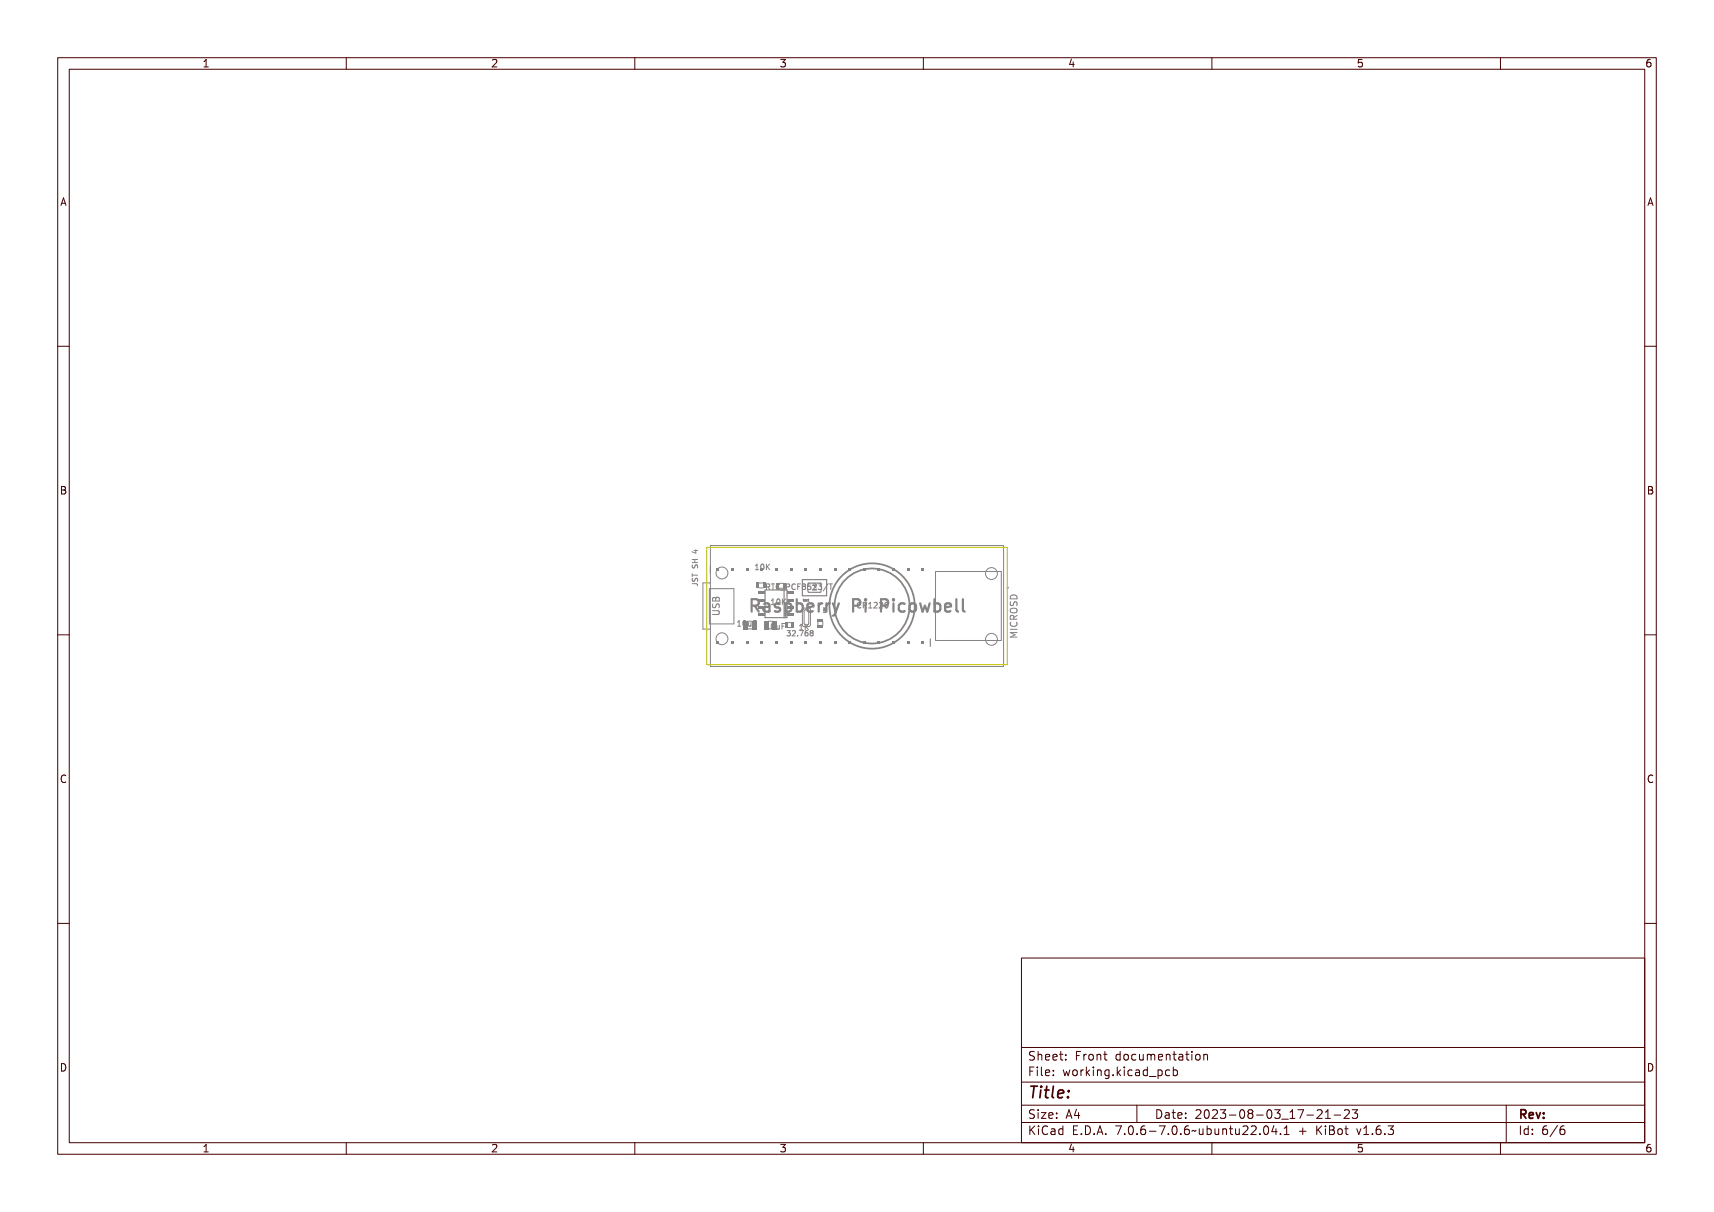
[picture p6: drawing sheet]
<svg xmlns="http://www.w3.org/2000/svg" width="297mm" height="210mm" viewBox="0 0 297 210" stroke-linecap="round" stroke-linejoin="round" font-family="sans-serif">
<defs><g id="words">
<text font-size="2.9" fill="#848484" x="129.5" y="106.1">Raspberry Pi Picowbell</text>
<text font-size="2.7" fill="#480000" x="178" y="190.3">Title:</text>
<g font-size="2" fill="#480000">
<text x="178" y="183.7">Sheet: Front documentation</text>
<text x="178" y="186.5">File: working.kicad_pcb</text>
<text x="178" y="193.9">Size: A4</text>
<text x="178" y="196.6">KiCad E.D.A. 7.0.6-7.0.6~ubuntu22.04.1 + KiBot v1.6.3</text>
<text x="200" y="193.9">Date: 2023-08-03_17-21-23</text>
<text x="263" y="196.6">Id: 6/6</text>
<text x="263" y="193.9">Rev:</text>
</g>
<g font-size="1.7" fill="#480000">
<text x="35" y="11.7">1</text>
<text x="85" y="11.7">2</text>
<text x="135" y="11.7">3</text>
<text x="185" y="11.7">4</text>
<text x="235" y="11.7">5</text>
<text x="285" y="11.7">6</text>
<text x="10.5" y="35.7">A</text>
<text x="285.5" y="35.7">A</text>
<text x="10.5" y="85.6">B</text>
<text x="285.5" y="85.6">B</text>
<text x="10.5" y="135.7">C</text>
<text x="285.5" y="135.7">C</text>
<text x="10.5" y="185.6">D</text>
<text x="285.5" y="185.6">D</text>
<text x="35" y="199.7">1</text>
<text x="85" y="199.7">2</text>
<text x="135" y="199.7">3</text>
<text x="185" y="199.7">4</text>
<text x="235" y="199.7">5</text>
<text x="285" y="199.7">6</text>
</g>
<g font-size="1.3" fill="#848484">
<text x="130.7" y="98.8">10K</text>
<text x="132.6" y="102.2">RTC_PCF8523/T</text>
<text x="134" y="104.8">10K</text>
<text x="149.4" y="105.4">CR1220</text>
<text x="128.1" y="108.5">10uF</text>
<text x="132.5" y="109">10uF</text>
<text x="138.3" y="109.2">1K</text>
</g>
<text font-size="1.2" fill="#848484" x="136.7" y="110.2">32.768</text>
<g font-size=".5" fill="#848484">
<text x="139.1" y="104.2">tact</text>
<text x="143.1" y="106.3" transform="rotate(-90 143.1 106.3)">10K</text>
</g>
</g></defs>
<g fill="none" stroke="#848484" stroke-width=".17">
<path d="M119.9 99.4v.5M119.9 99.7h1M119.9 97.5h1M119.9 96.9h1M120 97.9v.5h.3l.2-.4 .2-.1 .2 .2-.1 .3M120.1 99.5h.1v.2h.8v.2h-.8v.2h-.1zM120.1 97.3h.9v.1h-.4v.3h.4v.1h-.9v-.1h.4v-.3h-.4zM120.1 95.9h.6l.1-.2 .2 .3h-.2v.4h-.1l-.6-.4zM120.1 98.1h.1a.18 .18 0 0 0 0 .3 .18 .18 0 0 0 .3-.1 .29 .29 0 0 1 .5-.2 .29 .29 0 0 1-.2 .5l.1-.1a.22 .22 0 0 0 0-.3 .22 .22 0 0 0-.3 0 .22 .22 0 0 0 0 .3 .29 .29 0 0 1-.5 0 .29 .29 0 0 1 0-.4zM120.2 96h.5v.3zM120.3 95.4h.6M120.4 96.9v.6"/>
<path d="M120.6 95.3v.5l-.7-.2M130.8 97.9l.4-.1v.9h.2v.1h-.5v-.1h.2v-.8l-.3 .1zM131.6 97.9l.1-.1a.46 .46 0 0 1 .5 .5 .46 .46 0 0 1-.5 .4l-.1-.2zM131.8 97.9a.39 .39 0 0 1 .2 .4 .39 .39 0 0 1-.2 .4l-.1-.4zM132.3 97.8h.2v.4l.4-.4h.1l-.3 .4 .3 .6h-.1l-.3-.5-.1 .5h-.2zM119.9 101.1l.8 .1 .2 .3M120 100.2l-.1 .4 .2 .1 .2-.1 .2-.4h.3v.5M120.1 101.1h.6a.26 .26 0 0 1 .3 .2 .26 .26 0 0 1-.2 .3 .21 .21 0 0 0 .1-.2 .21 .21 0 0 0-.2-.2h-.5v.2h-.1zM120.1 100.3l.1 .1a.18 .18 0 0 0 0 .3 .18 .18 0 0 0 .3-.2 .29 .29 0 0 1 .5-.2 .29 .29 0 0 1-.2 .5h.1a.22 .22 0 0 0 0-.3 .22 .22 0 0 0-.3-.1 .22 .22 0 0 0 0 .3 .29 .29 0 0 1-.5 0 .29 .29 0 0 1 0-.4zM123.5 105.8h.9l.2 .2v.3l-.2 .2h-.9M123.5 103.6l.3-.1 .2 .3 .1-.3h.3l.2 .2v.4h-1.1zM123.5 104.6v.5l.1 .2h.3l.2-.5 .3-.2 .2 .3v.4"/>
<path d="M123.5 105.6h.7a.37 .37 0 0 1 .5 .3 .37 .37 0 0 1-.5 .4h-.7v-.2h.8a.21 .21 0 0 0 .3-.2 .21 .21 0 0 0-.3-.2h-.8zM123.6 104.7h.1a.24 .24 0 0 0-.1 .3 .24 .24 0 0 0 .4 .1 .38 .38 0 0 1 .2-.5 .38 .38 0 0 1 .5 .3 .38 .38 0 0 1-.2 .4 .27 .27 0 0 0 .1-.3 .27 .27 0 0 0-.4-.1 .38 .38 0 0 1-.5 .4 .38 .38 0 0 1-.1-.6zM123.6 103.8l.3-.1 .2 .2a.31 .31 0 0 1 .4-.2 .31 .31 0 0 1 .2 .4v.3h-1.2zM123.7 103.9h.3v.4h-.3zM124 103.8v.3M124.2 103.9h.3l.1 .4h-.5zM128.2 107.6h.4v.8h.2v.1h-.5v-.1h.2v-.7l-.3 .1zM129 107.7l.1-.1a.46 .46 0 0 1 .5 .5 .46 .46 0 0 1-.5 .4l-.1-.2zM129.2 107.7a.39 .39 0 0 1 .2 .4 .39 .39 0 0 1-.2 .3l-.1-.3zM129.8 107.8h.1v.6l.1 .1 .2-.2v-.5h.1v.7l-.1-.1a.23 .23 0 0 1-.3 .1 .23 .23 0 0 1-.1-.2zM130.6 107.6h.6v.1h-.5v.3h.4v.1h-.4v.4h-.1zM132.7 108.1h.3v.8h.2v.1h-.5v-.1h.2v-.7l-.2 .1z"/>
<path d="M132.7 101.2h.2a.26 .26 0 0 1 .3 .2 .26 .26 0 0 1-.2 .3l.4 .5h-.2l-.3-.4h-.1v.4h-.1zM132.8 101.3h.1a.17 .17 0 0 1 .2 .2 .17 .17 0 0 1-.2 .2h-.1zM133.4 101.2h.7v.1h-.3v.9h-.1v-.9h-.3zM133.4 108.2l.1-.1a.46 .46 0 0 1 .5 .5 .46 .46 0 0 1-.5 .4l-.1-.2zM133.6 108.2a.39 .39 0 0 1 .3 .4 .39 .39 0 0 1-.3 .3l-.1-.3zM134.2 108.3h.1v.6l.2 .1 .1-.2v-.5h.1v.7l-.1-.1a.23 .23 0 0 1-.3 .1 .23 .23 0 0 1-.1-.2zM134.3 101.4l.4-.2 .1 .2a.33 .33 0 0 0-.4 .3 .33 .33 0 0 0 .4 .3v.2a.45 .45 0 0 1-.5-.1 .45 .45 0 0 1-.1-.6zM134.9 102.5h.8zM135 108.1h.6v.1h-.5v.3h.4v.1h-.4v.4h-.1zM135.8 101.2h.3a.31 .31 0 0 1 .3 .4 .31 .31 0 0 1-.4 .2v.4h-.2zM136 101.3h.1a.18 .18 0 0 1 .2 .2 .18 .18 0 0 1-.2 .2h-.1zM136.7 101.4l.3-.2 .2 .2a.33 .33 0 0 0-.5 .3 .33 .33 0 0 0 .5 .3v.2a.45 .45 0 0 1-.6-.1 .45 .45 0 0 1 0-.6z"/>
<path d="M136.8 109.4l.1-.1a.25 .25 0 0 1 .3 .1 .25 .25 0 0 1 0 .3 .28 .28 0 0 1 0 .5 .28 .28 0 0 1-.4-.1 .21 .21 0 0 0 .3 .1 .21 .21 0 0 0 .1-.3 .21 .21 0 0 0-.3-.1l.1-.1a.18 .18 0 0 0 .2-.3 .17 .17 0 0 0-.3 0zM137.4 101.2h.6v.1h-.4v.3h.3v.1h-.3v.5h-.2zM137.5 109.4a.33 .33 0 0 1 .5 .1 .33 .33 0 0 1-.1 .4l-.2 .2h.4v.1h-.6l.3-.4a.22 .22 0 0 0 .1-.4 .22 .22 0 0 0-.4 .1zM138.2 101.3a.27 .27 0 0 1 .5 0 .27 .27 0 0 1-.1 .4 .27 .27 0 0 1 .1 .4 .27 .27 0 0 1-.5 0 .27 .27 0 0 1 .1-.4l-.1-.2zM138.5 110h.1v.2h-.1zM139 101.2h.5v.1h-.4v.3a.32 .32 0 0 1 .4 .1 .32 .32 0 0 1-.1 .5 .32 .32 0 0 1-.5-.2 .25 .25 0 0 0 .4 .1 .25 .25 0 0 0 0-.4 .25 .25 0 0 0-.3 0zM139 109.3h.6l-.4 .9h-.1l.3-.8h-.4zM139.7 101.3a.34 .34 0 0 1 .6 .1 .34 .34 0 0 1-.2 .5l-.2 .2h.4v.1h-.6l.4-.5a.23 .23 0 0 0 0-.3 .23 .23 0 0 0-.4 0zM139.8 109.4l.3-.1 .1 .2a.27 .27 0 0 0-.3 0 .27 .27 0 0 0-.1 .3 .3 .3 0 0 1 .5 0 .3 .3 0 0 1-.2 .5 .3 .3 0 0 1-.4-.3zM140.5 101.3a.29 .29 0 0 1 .5 0 .29 .29 0 0 1-.1 .4 .3 .3 0 0 1 .1 .5 .3 .3 0 0 1-.5-.2l.1 .1a.22 .22 0 0 0 .3 0 .22 .22 0 0 0 0-.3 .22 .22 0 0 0-.2-.1l.1-.1a.19 .19 0 0 0 .1-.3 .19 .19 0 0 0-.3 .1zM140.6 109.4a.25 .25 0 0 1 .4 0 .25 .25 0 0 1-.1 .4 .26 .26 0 0 1 .1 .3 .26 .26 0 0 1-.4 0 .26 .26 0 0 1 .1-.3l-.2-.2zM141.8 101.2h.1l-.5 1.1h-.1z"/>
<path d="M142 101.2h.7v.1h-.3v.9h-.1v-.9h-.3zM143.5 101.1l-.8 1.3M143.7 101.2h.5M144 101.2v1M175.1 109h1.1M175.1 104.3v.4l.1 .2h.3l.2-.5 .3-.1 .2 .2v.4M175.1 109.9h1.2v.1h-1l.6 .2v.1l-.6 .2h1v.2h-1.2v-.2l.6-.2-.6-.2zM175.1 109h.2v.2h.9v-.2h.1v.6h-.1v-.2h-.9v.2h-.2zM175.2 107.8a.56 .56 0 0 0 .4 .8 .56 .56 0 0 0 .6-.6l-.1-.2M175.2 105.2h.1a.25 .25 0 0 0-.1 .4 .25 .25 0 0 0 .4 0 .38 .38 0 0 1 .2-.4 .38 .38 0 0 1 .5 .2 .38 .38 0 0 1-.2 .5 .27 .27 0 0 0 .1-.4 .27 .27 0 0 0-.4-.1 .38 .38 0 0 1-.5 .5 .38 .38 0 0 1-.1-.7zM175.2 108h.1l-.1 .2a.44 .44 0 0 0 .6 .4 .44 .44 0 0 0 .3-.6h.1a.56 .56 0 0 1-.5 .7 .56 .56 0 0 1-.5-.7zM175.2 103.2a.62 .62 0 0 1 .7-.1 .62 .62 0 0 1 .3 .7h-1.1z"/>
<path d="M175.2 105.4a.8 .8 0 0 1 1 .3 .4 .4 0 0 1-.4 .5h-.4a.4 .4 0 0 1-.3-.3 .4 .4 0 0 1 .1-.5zM175.2 107.2l.4-.1 .1 .2 .6-.4v.2l-.5 .4v.1h.5v.2h-1.2zM175.3 106.2a.71 .71 0 0 1 1 .3 .65 .65 0 0 1-.6 .4 .65 .65 0 0 1-.6-.4zM175.3 106.4a.51 .51 0 0 1 .5-.2 .51 .51 0 0 1 .4 .4 .51 .51 0 0 1-.9-.2zM175.3 104.3a.62 .62 0 0 1 .7 0 .62 .62 0 0 1 .3 .6h-1.2zM175.3 107.3h.3l.1 .3h-.4zM175.4 104.4h.7l.1 .4h-.9zM175.7 107.3l-.1-.6-.2-.1-.2 .1-.1 .6h1.1M176.2 109.6h-1.1l.8 .4-.8 .4h1.1M176.2 106.6l-.5 .4"/>
<circle cx="131.9" cy="98.3" r=".09"/>
<circle cx="129.3" cy="108.1" r=".09"/>
<circle cx="133.7" cy="108.6" r=".09"/>
<circle cx="138.5" cy="101.5" r=".16"/>
<circle cx="138.5" cy="101.9" r=".19"/>
<circle cx="140.1" cy="109.9" r=".2"/>
<circle cx="140.8" cy="110" r=".18"/>
<circle cx="140.8" cy="109.6" r=".15"/>
</g>
<g fill="none" stroke="#848484" stroke-width=".38">
<path d="M129.7 104h.6a.57 .57 0 0 1 .7 .4 .57 .57 0 0 1-.4 .7l.3 .2 .4 .8h-.3l-.4-.7-.3-.2h-.3v.9h-.3zM130 104.2h.3a.37 .37 0 0 1 .4 .4 .37 .37 0 0 1-.4 .4h-.3zM131.6 104.6a.72 .72 0 0 1 .8-.1 .72 .72 0 0 1 .4 .7v.9h-.3v-.2a.55 .55 0 0 1-.7 .2 .55 .55 0 0 1-.3-.7 .55 .55 0 0 1 .7-.3h.3a.51 .51 0 0 0-.4-.5 .51 .51 0 0 0-.5 .2zM131.8 105.4l.7-.1a.42 .42 0 0 1-.2 .6 .42 .42 0 0 1-.6-.3zM133.5 104.6l.8-.1 .1 .1v.2a.47 .47 0 0 0-.8 .2v.1a.65 .65 0 0 1 .8 .7 .96 .96 0 0 1-1.1 .2v-.2a.57 .57 0 0 0 .9-.2l-.2-.1a.56 .56 0 0 1-.5-.3 .56 .56 0 0 1 0-.6zM135 104.5h.3v.2a.6 .6 0 0 1 .7-.1 .6 .6 0 0 1 .3 .7 .6 .6 0 0 1-.3 .7 .6 .6 0 0 1-.7-.1v.8h-.3zM135.4 104.8a.46 .46 0 0 1 .6 .1 .46 .46 0 0 1 0 .6 .4 .4 0 0 1-.5 .4 .4 .4 0 0 1-.2-.6zM136.7 103.9h.3v.8a.6 .6 0 0 1 .8-.1 .6 .6 0 0 1 .2 .7 .6 .6 0 0 1-.2 .7 .6 .6 0 0 1-.8-.1v.2h-.3zM137.1 104.8a.46 .46 0 0 1 .6 .1 .46 .46 0 0 1 .1 .6 .4 .4 0 0 1-.5 .4 .4 .4 0 0 1-.3-.6zM138.6 104.7a.69 .69 0 0 1 .8-.1 .69 .69 0 0 1 .4 .8h-1.2a.6 .6 0 0 0 .4 .5 .6 .6 0 0 0 .7-.2v.3a.86 .86 0 0 1-1.2-.1 .86 .86 0 0 1 .1-1.2zM138.8 104.8l.1-.1a.41 .41 0 0 1 .6 .5h-.8zM140.4 104.5h.3v.3a.59 .59 0 0 1 .9-.2v.2a.52 .52 0 0 0-.6 0 .52 .52 0 0 0-.3 .5v.8h-.3z"/>
<path d="M142.2 104.5h.2v.3a.59 .59 0 0 1 .9-.2v.2a.52 .52 0 0 0-.6 0 .52 .52 0 0 0-.3 .5v.8h-.2zM143.6 104.5h.2l.5 1.2 .4-1.2h.3l-.5 1.3a.81 .81 0 0 1-.8 .9v-.2l.3-.1 .2-.3zM147.1 104h.7a.63 .63 0 0 1 .7 .6 .63 .63 0 0 1-.7 .6h-.4v.9h-.3zM147.4 104.2a.59 .59 0 0 1 .7 .2l.1 .2a.37 .37 0 0 1-.4 .4h-.4zM149 104.5h.6v1.4h.5v.2h-1.3v-.2h.6v-1.2h-.4zM149.4 103.9h.2v.3h-.2zM152.3 104h.7a.63 .63 0 0 1 .7 .6 .63 .63 0 0 1-.7 .6h-.4v.9h-.3zM152.6 104.2a.59 .59 0 0 1 .7 .2l.1 .2a.37 .37 0 0 1-.4 .4h-.4zM154.2 104.5h.6v1.4h.5v.2h-1.3v-.2h.6v-1.2h-.4zM154.6 103.9h.2v.3h-.2zM156 104.7l.7-.2 .3 .1v.3a.57 .57 0 0 0-.8 0 .57 .57 0 0 0 0 .8 .57 .57 0 0 0 .8 0v.3a.83 .83 0 0 1-1.1-.2 .83 .83 0 0 1 .1-1.1zM157.6 104.7a.79 .79 0 0 1 1.2 .4 .79 .79 0 0 1-.7 1 .85 .85 0 0 1-.7-.5 .85 .85 0 0 1 .2-.9z"/>
<path d="M157.8 104.8a.47 .47 0 0 1 .7 .1 .47 .47 0 0 1 0 .6 .42 .42 0 0 1-.5 .4 .42 .42 0 0 1-.3-.6zM159 104.5h.2l.3 1.3 .3-.8h.2l.2 .8 .3-1.3h.2l-.3 1.6h-.3l-.2-.9-.3 .9h-.2zM161 103.9h.3v.8a.6 .6 0 0 1 .7-.1 .6 .6 0 0 1 .3 .7 .6 .6 0 0 1-.3 .7 .6 .6 0 0 1-.7-.1v.2h-.3zM161.4 104.8a.46 .46 0 0 1 .6 .1 .46 .46 0 0 1 0 .6 .4 .4 0 0 1-.5 .4 .4 .4 0 0 1-.2-.6zM162.8 104.7a.69 .69 0 0 1 .9-.1 .69 .69 0 0 1 .3 .8h-1.1a.6 .6 0 0 0 .4 .5 .6 .6 0 0 0 .7-.2v.3a.86 .86 0 0 1-1.2-.1 .86 .86 0 0 1 0-1.2zM163.1 104.8l.1-.1a.41 .41 0 0 1 .6 .5h-.9zM164.4 103.9h.7v1.8l.1 .1 .4 .1v.2a.59 .59 0 0 1-.8-.4v-1.6h-.4zM166.2 103.9h.6v1.8l.2 .1 .4 .1v.2a.59 .59 0 0 1-.8-.4v-1.6h-.4z"/>
</g>
<g fill="#848484">
<path d="M133.9 107.6h.7v1.4h-.7z" fill-rule="evenodd"/>
<path d="M132.4 107.6h.8v1.4h-.8z" fill-rule="evenodd"/>
</g>
<path d="M139 103.2v-2.8h4.2v2.8M140.1 101h2.1M140.1 102.6h2.1" fill="none" stroke="#848484" stroke-width=".2"/>
<path d="M139 105.7v2.6M139.3 106v2M140.1 105.9v2.1M140.4 105.6v2.7l-.3 .3M141.7 107.7v.7M142.6 107.7v.7" fill="none" stroke="#848484" stroke-width=".17"/>
<g fill="none" stroke="#848484" stroke-width=".3">
<circle cx="151.1" cy="105" r="7.4"/>
<circle cx="151.1" cy="105" r="6.5"/>
</g>
<g fill="#848484">
<path d="M141.7 108.4h.9v.5h-.9z" fill-rule="evenodd"/>
<path d="M141.7 107.2h.9v.5h-.9z" fill-rule="evenodd"/>
</g>
<path d="M122.9 102h4.3v6.1h-4.3z" fill="none" stroke="#848484" stroke-width=".17"/>
<path d="M161.2 110.7v1.3" fill="none" stroke="#848484" stroke-width=".2"/>
<g fill="#848484">
<path d="M159.7 111.1h.5v.5h-.5z" fill-rule="evenodd"/>
<path d="M157.1 111.1h.5v.5h-.5z" fill-rule="evenodd"/>
<path d="M154.6 111.1h.5v.5h-.5z" fill-rule="evenodd"/>
<path d="M152.1 111.1h.5v.5h-.5z" fill-rule="evenodd"/>
<path d="M149.5 111.1h.5v.5h-.5z" fill-rule="evenodd"/>
<path d="M147 111.1h.5v.5h-.5z" fill-rule="evenodd"/>
<path d="M144.4 111.1h.5v.5h-.5z" fill-rule="evenodd"/>
<path d="M141.9 111.1h.5v.5h-.5z" fill-rule="evenodd"/>
<path d="M139.4 111.1h.5v.5h-.5z" fill-rule="evenodd"/>
<path d="M136.8 111.1h.5v.5h-.5z" fill-rule="evenodd"/>
<path d="M134.3 111.1h.5v.5h-.5z" fill-rule="evenodd"/>
<path d="M131.7 111.1h.5v.5h-.5z" fill-rule="evenodd"/>
<path d="M129.2 111.1h.5v.5h-.5z" fill-rule="evenodd"/>
<path d="M126.7 111.1h.5v.5h-.5z" fill-rule="evenodd"/>
<path d="M124.1 111.1h.5v.5h-.5z" fill-rule="evenodd"/>
</g>
<path d="M136.5 108.7h.7M136.5 107.9h.7" fill="none" stroke="#848484" stroke-width=".17"/>
<g fill="#848484">
<path d="M137.2 107.8h.5v1h-.5z" fill-rule="evenodd"/>
<path d="M136 107.8h.5v1h-.5z" fill-rule="evenodd"/>
<path d="M128.9 107.6h.7v1.4h-.7z" fill-rule="evenodd"/>
<path d="M130.3 107.6h.8v1.4h-.8z" fill-rule="evenodd"/>
</g>
<path d="M131.6 101h.7M131.6 101.9h.7" fill="none" stroke="#848484" stroke-width=".17"/>
<path d="M131.1 101h.5v.9h-.5z" fill-rule="evenodd" fill="#848484"/>
<path d="M132.6 107v-4.8h3.3v4.8M136.4 102.2v4.8" fill="none" stroke="#848484" stroke-width=".2"/>
<g fill="#848484">
<path d="M131.4 102.5h1.1v.5h-1.1z" fill-rule="evenodd"/>
<path d="M136.5 102.5h1.1v.5h-1.1z" fill-rule="evenodd"/>
</g>
<path d="M123.1 98v1.3" fill="none" stroke="#848484" stroke-width=".2"/>
<g fill="#848484">
<path d="M124.1 98.4h.5v.5h-.5z" fill-rule="evenodd"/>
<path d="M126.7 98.4h.5v.5h-.5z" fill-rule="evenodd"/>
<path d="M129.2 98.4h.5v.5h-.5z" fill-rule="evenodd"/>
<path d="M134.3 98.4h.5v.5h-.5z" fill-rule="evenodd"/>
<path d="M136.8 98.4h.5v.5h-.5z" fill-rule="evenodd"/>
<path d="M139.4 98.4h.5v.5h-.5z" fill-rule="evenodd"/>
<path d="M141.9 98.4h.5v.5h-.5z" fill-rule="evenodd"/>
<path d="M144.4 98.4h.5v.5h-.5z" fill-rule="evenodd"/>
<path d="M147 98.4h.5v.5h-.5z" fill-rule="evenodd"/>
<path d="M149.5 98.4h.5v.5h-.5z" fill-rule="evenodd"/>
<path d="M152.1 98.4h.5v.5h-.5z" fill-rule="evenodd"/>
<path d="M154.6 98.4h.5v.5h-.5z" fill-rule="evenodd"/>
<path d="M157.1 98.4h.5v.5h-.5z" fill-rule="evenodd"/>
<path d="M159.7 98.4h.5v.5h-.5z" fill-rule="evenodd"/>
</g>
<g fill="none" stroke="#848484" stroke-width=".17">
<path d="M123.1 94.5h50.8v21h-50.8zM162.1 99h11.4v12h-11.4zM123.1 101h-1.3v8h1.3"/>
<circle cx="125.1" cy="99.3" r="1.03"/>
<circle cx="171.8" cy="99.4" r="1.03"/>
<circle cx="125.1" cy="110.7" r="1.03"/>
<circle cx="171.8" cy="110.8" r="1.03"/>
</g>
<circle cx="174.6" cy="101.8" r=".1" fill="none" stroke="#848484" stroke-width=".2"/>
<path d="M122.5 94.8h52v20.4h-52z" fill="none" stroke="#c2c200" stroke-width=".17"/>
<g fill="none" stroke="#480000" stroke-width=".17">
<path d="M10 10h277v190h-277zM12 12h273v186h-273zM60 10v2M110 10v2M160 10v2M210 10v2M260 10v2M10 60h2M285 60h2M10 110h2M285 110h2M10 160h2"/>
<path d="M285 160h2M177 166h108v32h-108zM60 198v2M110 198v2M160 198v2M177 181.5h108M177 187.5h108M177 191.5h108M177 194.5h108M178.1 195.2h.2v.6l.6-.6h.3l-.6 .6 .6 .8h-.2l-.5-.7-.2 .2v.5h-.2zM178.2 185h.9v.2h-.7v.4h.6v.2h-.6v.7h-.2zM178.3 182.4l.5-.1h.2v.2a.31 .31 0 0 0-.5-.1 .31 .31 0 0 0 0 .5 .5 .5 0 0 1 .6 .6 .5 .5 0 0 1-.8 .2l-.1-.2a.34 .34 0 0 0 .4 .1 .34 .34 0 0 0 .1-.5 .47 .47 0 0 1-.5-.2 .47 .47 0 0 1 .1-.5z"/>
<path d="M178.3 192.5l.5-.1h.2v.2a.31 .31 0 0 0-.5-.1 .31 .31 0 0 0 0 .5 .5 .5 0 0 1 .6 .6 .5 .5 0 0 1-.8 .2l-.1-.2a.34 .34 0 0 0 .4 .1 .34 .34 0 0 0 .1-.5 .47 .47 0 0 1-.5-.2 .47 .47 0 0 1 .1-.5zM179.4 182.2h.2v.6a.35 .35 0 0 1 .4-.1 .35 .35 0 0 1 .2 .4v.6h-.2v-.8h-.4v.8h-.2zM179.5 185.4h.4v.9h.4v.2h-.9v-.2h.3v-.8h-.2zM179.5 192.8h.4v.9h.4v.1h-.9v-.1h.3v-.8h-.2zM179.5 195.6h.4v.9h.4v.1h-.9v-.1h.3v-.8h-.2zM179.7 184.9h.2v.3h-.2zM179.7 192.3h.2v.3h-.2zM179.7 195.1h.2v.3h-.2zM180.6 184.9h.4v1.3l.4 .1v.2l-.5-.2v-1.2h-.3zM180.6 192.8h.8v.1l-.6 .8h.6v.1h-.8v-.1l.6-.8h-.6zM180.7 182.8a.49 .49 0 0 1 .6-.1 .49 .49 0 0 1 .2 .5h-.8a.42 .42 0 0 0 .3 .4 .42 .42 0 0 0 .4-.1v.2a.6 .6 0 0 1-.8-.1 .6 .6 0 0 1 .1-.8zM180.7 195.4l.5-.2h.3v.2a.43 .43 0 0 0-.6 0 .43 .43 0 0 0-.2 .5 .43 .43 0 0 0 .2 .5 .43 .43 0 0 0 .6 0v.2a.66 .66 0 0 1-.8-.1 .66 .66 0 0 1-.1-.8z"/>
<path d="M180.8 182.9l.4-.1 .1 .3h-.6zM181.8 195.6h.2a.45 .45 0 0 1 .5 0 .45 .45 0 0 1 .1 .4v.6h-.1v-.1a.38 .38 0 0 1-.5 .2 .38 .38 0 0 1-.2-.5 .38 .38 0 0 1 .4-.2h.3a.35 .35 0 0 0-.3-.4 .35 .35 0 0 0-.4 .2zM181.9 182.8a.49 .49 0 0 1 .6-.1 .49 .49 0 0 1 .2 .5h-.8a.42 .42 0 0 0 .3 .4 .42 .42 0 0 0 .5-.1v.2a.6 .6 0 0 1-.9-.1 .6 .6 0 0 1 .1-.8zM181.9 185.5a.49 .49 0 0 1 .6-.1 .49 .49 0 0 1 .2 .5h-.8a.42 .42 0 0 0 .3 .4 .42 .42 0 0 0 .5-.1v.2a.6 .6 0 0 1-.9-.1 .6 .6 0 0 1 .1-.8zM181.9 192.9a.49 .49 0 0 1 .6-.1 .49 .49 0 0 1 .2 .5h-.8a.42 .42 0 0 0 .3 .4 .42 .42 0 0 0 .5-.1v.2a.6 .6 0 0 1-.9-.1 .6 .6 0 0 1 .1-.8zM182 196.2l.5-.1a.31 .31 0 0 1-.2 .4 .31 .31 0 0 1-.4-.1zM182 182.9l.4-.1 .1 .3h-.6zM182 185.6l.4-.1 .1 .3h-.6zM182 193l.4-.1 .1 .3h-.6zM183 195.7l.4-.2 .2 .2v-.6h.2v1.5h-.2v-.1a.42 .42 0 0 1-.5 .1 .42 .42 0 0 1-.2-.5zM183.2 195.8l.1-.1a.4 .4 0 0 1 .3 .4 .4 .4 0 0 1-.3 .4l-.2-.2zM183.2 182.3h.2v.4h.4v.1h-.4l.1 .8h.3v.1h-.2a.3 .3 0 0 1-.4-.3v-.6h-.3v-.1h.3z"/>
<path d="M183.3 185.4h.2v.3h-.2zM183.3 186.2h.2v.3h-.2zM183.3 192.8h.2v.3h-.2zM183.3 193.6h.2v.2h-.2zM184.5 182.7h.2v.3h-.2zM184.5 183.5h.2v.2h-.2zM185.2 185.4h.2l.2 .8 .1-.5h.2l.2 .5 .1-.8h.2l-.2 1.1h-.2l-.2-.7-.2 .7h-.1zM185.4 195.2h.9v.2h-.7v.4h.6v.2h-.6v.5h.7v.1h-.9zM185.7 192.4h.2l.5 1.4h-.2l-.1-.3h-.5l-.1 .3h-.2zM185.8 192.6l.2 .7h-.4zM186.6 182.3h.9v.2h-.7v.4h.6v.2h-.6v.6h-.2zM186.7 185.5a.52 .52 0 0 1 .8 .4 .52 .52 0 0 1-.8 .4l-.1-.4z"/>
<path d="M186.8 185.6l.1-.1a.39 .39 0 0 1 .4 .4 .39 .39 0 0 1-.4 .4l-.1-.2zM186.9 196.4h.2v.2h-.2zM187.1 192.4h.2v.9h.2v.2h-.2v.3h-.2v-.3h-.6v-.2zM187.1 192.6v.7h-.4zM187.8 195.2a.76 .76 0 0 1 .9 .7 .76 .76 0 0 1-.9 .7zM188 195.4a.57 .57 0 0 1 .5 .5 .57 .57 0 0 1-.5 .6zM188 182.7h.2v.2a.3 .3 0 0 1 .3-.3 .3 .3 0 0 1 .3 .3 .37 .37 0 0 0-.5-.1 .37 .37 0 0 0-.1 .4v.5h-.2zM188 185.4h.2v.2a.3 .3 0 0 1 .3-.3 .3 .3 0 0 1 .3 .3 .37 .37 0 0 0-.5-.1 .37 .37 0 0 0-.1 .4v.6h-.2zM189.1 184.9h.1v.9l.5-.4h.2l-.4 .4 .5 .7h-.2l-.4-.6-.2 .1v.5h-.1zM189.1 182.8a.52 .52 0 0 1 .8 .4 .52 .52 0 0 1-.8 .4l-.1-.4zM189.2 182.9l.1-.1a.39 .39 0 0 1 .4 .4 .39 .39 0 0 1-.4 .4l-.1-.2zM189.3 196.4h.3v.2h-.3z"/>
<path d="M190.2 182.7h.2v.1a.35 .35 0 0 1 .4-.1 .35 .35 0 0 1 .3 .4v.6h-.2l-.1-.8h-.3l-.1 .8h-.2zM190.3 185.4h.4v.9h.4v.2h-.9v-.2h.4v-.8h-.3zM190.5 195.2h.3l.4 1.4h-.2l-.1-.3h-.5l-.1 .3h-.2zM190.6 184.9h.1v.3h-.1zM190.6 195.4l.2 .7h-.4zM191.4 185.4h.2v.1a.35 .35 0 0 1 .4-.1 .35 .35 0 0 1 .3 .4v.7h-.2l-.1-.9h-.3l-.1 .9h-.2zM191.7 182.3h.1v.4h.4v.1h-.4l.1 .8h.3v.1h-.2a.3 .3 0 0 1-.3-.3v-.6h-.3v-.1h.3zM191.7 196.4h.3v.2h-.3zM192.7 185.5l.3-.2 .3 .2v-.1h.2v1a.53 .53 0 0 1-.8 .4v-.2a.36 .36 0 0 0 .4 .1 .36 .36 0 0 0 .2-.4l-.1 .1a.53 .53 0 0 1-.7-.3 .53 .53 0 0 1 .2-.6zM192.8 185.6l.1-.1a.39 .39 0 0 1 .4 .4 .39 .39 0 0 1-.4 .4l-.1-.2zM193.8 195.2h.9l-.5 1.4h-.2l.5-1.2h-.7zM193.9 182.8l.3-.2 .3 .2v-.6h.2v1.5h-.2v-.1a.42 .42 0 0 1-.6 .1 .42 .42 0 0 1-.1-.5z"/>
<path d="M194.1 182.8a.4 .4 0 0 1 .4 .4 .4 .4 0 0 1-.4 .4l-.2-.4zM194.1 186.2h.3v.3h-.3zM195.1 184.9h.2v.9l.4-.4h.3l-.5 .4 .5 .7h-.2l-.4-.6-.1 .1v.5h-.2zM195.1 182.8a.52 .52 0 0 1 .8 .4 .52 .52 0 0 1-.8 .4l-.1-.4zM195.2 182.9l.1-.1a.39 .39 0 0 1 .4 .4 .39 .39 0 0 1-.4 .4l-.1-.2zM195.3 196.4h.3v.2h-.3zM196.3 185.4h.5v.9h.3v.2h-.9v-.2h.4v-.8h-.3zM196.3 195.4a.5 .5 0 0 1 .7-.1 .5 .5 0 0 1 .1 .6 .52 .52 0 0 1-.4 .8 .52 .52 0 0 1-.5-.8zM196.4 182.8a.39 .39 0 0 1 .4-.2 .39 .39 0 0 1 .3 .3 .4 .4 0 0 0-.6 0 .4 .4 0 0 0 0 .6 .4 .4 0 0 0 .6 0 .41 .41 0 0 1-.4 .3 .41 .41 0 0 1-.4-.3v-.5zM196.5 195.4a.57 .57 0 0 1 .4 .9l-.3 .2a.86 .86 0 0 1-.1-1.1zM196.6 184.9h.2v.3h-.2zM197 191.5v3"/>
<path d="M197.4 182.7h.2v.8l.2 .1 .3-.2v-.7h.2v1h-.2v-.1a.35 .35 0 0 1-.4 .2 .35 .35 0 0 1-.3-.5zM197.6 185.5a.39 .39 0 0 1 .4-.2 .39 .39 0 0 1 .3 .3 .4 .4 0 0 0-.6 0 .4 .4 0 0 0 0 .6 .4 .4 0 0 0 .6 0 .41 .41 0 0 1-.4 .3 .41 .41 0 0 1-.4-.3v-.5zM197.7 196.4h.3v.2h-.3zM198.6 182.7h.1l.2-.1a.22 .22 0 0 0 .2 .2 .22 .22 0 0 0 .2-.2l.2 .3 .1 .8h-.2v-.8l-.1-.1-.2 .1v.8h-.1v-.8l-.2-.1-.1 .1v.8h-.1zM198.7 185.4h.1a.45 .45 0 0 1 .5 0 .45 .45 0 0 1 .2 .4v.7h-.2v-.2a.38 .38 0 0 1-.5 .2 .38 .38 0 0 1-.2-.5 .38 .38 0 0 1 .5-.2h.2a.35 .35 0 0 0-.3-.4 .35 .35 0 0 0-.3 .2zM198.7 195.4l.5-.2h.2v.2a.43 .43 0 0 0-.5 0 .43 .43 0 0 0-.1 .5 .48 .48 0 0 1 .7 0 .48 .48 0 0 1-.1 .7 .48 .48 0 0 1-.7-.1l-.1-.6zM198.8 186l.5-.1a.31 .31 0 0 1-.1 .4 .31 .31 0 0 1-.4-.1zM198.9 195.9a.29 .29 0 0 1 .4 .1 .29 .29 0 0 1-.1 .4 .29 .29 0 0 1-.4-.1zM199.9 185.5l.3-.2 .3 .2v-.6h.2v1.6h-.2v-.2a.42 .42 0 0 1-.5 .1 .42 .42 0 0 1-.2-.5zM199.9 182.8a.49 .49 0 0 1 .6-.1 .49 .49 0 0 1 .2 .5h-.7a.42 .42 0 0 0 .2 .4 .42 .42 0 0 0 .5-.1v.2a.6 .6 0 0 1-.8-.1 .6 .6 0 0 1 0-.8zM200 196h.5v.2h-.5zM200 185.6l.1-.1a.39 .39 0 0 1 .4 .4 .39 .39 0 0 1-.4 .4l-.1-.2z"/>
<path d="M200.1 182.9l.3-.1 .2 .3h-.6zM200.1 192.4a.76 .76 0 0 1 1 .7 .76 .76 0 0 1-1 .7zM200.3 192.6a.57 .57 0 0 1 .6 .5 .57 .57 0 0 1-.6 .6zM200.9 186.8l1.2 .1zM201 195.2h.9l-.5 1.4h-.2l.5-1.2h-.7zM201.1 182.7h.1v.1a.35 .35 0 0 1 .5-.1 .35 .35 0 0 1 .2 .4v.6h-.2v-.8h-.4l-.1 .8h-.1zM201.4 192.8h.2a.45 .45 0 0 1 .5 0 .45 .45 0 0 1 .1 .4v.6h-.1v-.1a.38 .38 0 0 1-.5 .2 .38 .38 0 0 1-.2-.5 .38 .38 0 0 1 .4-.2h.3a.35 .35 0 0 0-.3-.4 .35 .35 0 0 0-.4 .2zM201.6 193.4l.5-.1a.31 .31 0 0 1-.2 .4 .31 .31 0 0 1-.4-.1zM202.2 185.4h.2v.1a.46 .46 0 0 1 .6 0 .46 .46 0 0 1 .1 .6 .39 .39 0 0 1-.2 .4 .39 .39 0 0 1-.5-.2v.6h-.2zM202.5 182.3h.2v.4h.4v.1h-.4v.8h.4v.1h-.2a.3 .3 0 0 1-.4-.3v-.6h-.3v-.1h.3zM202.5 185.6l.1-.1a.4 .4 0 0 1 .4 .4 .4 .4 0 0 1-.4 .4l-.2-.2zM202.5 196.4h.3v.2h-.3z"/>
<path d="M202.8 192.4h.2v.4h.4v.1h-.4l.1 .8h.3v.1h-.2a.3 .3 0 0 1-.4-.3v-.6h-.3v-.1h.3zM203.5 182.7h.2a.45 .45 0 0 1 .4 0 .45 .45 0 0 1 .2 .4v.6h-.2v-.1a.38 .38 0 0 1-.5 .2 .38 .38 0 0 1-.2-.5 .38 .38 0 0 1 .5-.2h.2a.35 .35 0 0 0-.2-.4 .35 .35 0 0 0-.4 .2zM203.5 195.4a.5 .5 0 0 1 .7-.1 .5 .5 0 0 1 .1 .6 .52 .52 0 0 1-.4 .8 .52 .52 0 0 1-.5-.8zM203.6 185.5a.39 .39 0 0 1 .4-.2 .39 .39 0 0 1 .3 .3 .4 .4 0 0 0-.5 0 .4 .4 0 0 0 0 .6 .4 .4 0 0 0 .5 0 .41 .41 0 0 1-.4 .3 .41 .41 0 0 1-.4-.3v-.5zM203.7 183.3l.4-.1a.31 .31 0 0 1-.1 .4 .31 .31 0 0 1-.4-.1zM203.7 195.4a.57 .57 0 0 1 .4 .9l-.2 .2a.86 .86 0 0 1-.2-1.1zM203.9 192.9a.49 .49 0 0 1 .6-.1 .49 .49 0 0 1 .2 .5h-.8a.42 .42 0 0 0 .3 .4 .42 .42 0 0 0 .5-.1v.2a.6 .6 0 0 1-.9-.1 .6 .6 0 0 1 .1-.8zM204 193l.4-.1 .1 .3h-.6zM204.7 184.9h.1v.6a.45 .45 0 0 1 .7 0 .45 .45 0 0 1 0 .6 .39 .39 0 0 1-.2 .4 .39 .39 0 0 1-.5-.2v.2h-.1zM204.9 182.3h.2v.4h.4v.1h-.4v.8h.4v.1h-.2a.3 .3 0 0 1-.4-.3v-.6h-.3v-.1h.3zM204.9 185.6l.1-.1a.39 .39 0 0 1 .4 .4 .39 .39 0 0 1-.4 .4l-.1-.2zM204.9 196.4h.3v.2h-.3z"/>
<path d="M205.3 192.8h.2v.3h-.2zM205.3 193.6h.2v.2h-.2zM205.9 182.7h.5v.9h.3v.1h-.9v-.1h.4v-.8h-.3zM205.9 195.4l.5-.2h.2v.2a.43 .43 0 0 0-.5 0 .43 .43 0 0 0-.1 .5 .48 .48 0 0 1 .7 0 .48 .48 0 0 1-.1 .7 .48 .48 0 0 1-.7-.1l-.1-.6zM206.1 195.9a.29 .29 0 0 1 .4 .1 .29 .29 0 0 1-.1 .4 .29 .29 0 0 1-.4-.1zM206.2 182.2h.2v.3h-.2zM207 196l.3-.1 .5 .1 .2-.1a.38 .38 0 0 1-.7 .2l-.3 .1zM207.1 182.8a.52 .52 0 0 1 .8 .4 .52 .52 0 0 1-.8 .4l-.1-.4zM207.3 182.9l.1-.1a.39 .39 0 0 1 .4 .4 .39 .39 0 0 1-.4 .4l-.2-.2zM207.4 192.5a.53 .53 0 0 1 .8 .1 .53 .53 0 0 1-.3 .7l-.3 .4h.7v.1h-.9v-.1l.3-.4a.49 .49 0 0 0 .2-.7l-.5 .1zM208.3 182.7h.1v.1a.35 .35 0 0 1 .5-.1 .35 .35 0 0 1 .2 .4v.6h-.2v-.8h-.4l-.1 .8h-.1zM208.3 195.6h.1l.1 .8 .2 .1 .2-.2v-.7h.2v1h-.2v-.1a.35 .35 0 0 1-.4 .2 .35 .35 0 0 1-.2-.5z"/>
<path d="M208.7 192.6a.5 .5 0 0 1 .6-.1 .5 .5 0 0 1 .2 .6 .52 .52 0 0 1-.5 .8 .52 .52 0 0 1-.4-.8zM208.9 192.6a.57 .57 0 0 1 .4 .9l-.3 .2a.86 .86 0 0 1-.1-1.1zM209.5 195.1h.2v.6a.45 .45 0 0 1 .6-.1 .45 .45 0 0 1 .1 .7 .39 .39 0 0 1-.3 .4 .39 .39 0 0 1-.4-.2v.1h-.2zM209.7 195.8l.1-.1a.4 .4 0 0 1 .4 .4 .4 .4 0 0 1-.4 .4l-.1-.2zM209.8 192.5a.53 .53 0 0 1 .8 .1 .53 .53 0 0 1-.3 .7l-.3 .4h.7v.1h-.9v-.1l.3-.4a.49 .49 0 0 0 .2-.7l-.5 .1zM210 198v2M210.7 195.6h.2v.8l.2 .1 .2-.2v-.7h.2v1h-.2v-.1a.35 .35 0 0 1-.4 .2 .35 .35 0 0 1-.2-.5zM211 192.4a.46 .46 0 0 1 .6 0 .46 .46 0 0 1 .1 .6l-.1 .1a.45 .45 0 0 1 .2 .6 .45 .45 0 0 1-.6 .2l-.2-.1v-.2a.35 .35 0 0 0 .5 .1 .35 .35 0 0 0 0-.5h-.3v-.2a.28 .28 0 0 0 .4-.1 .28 .28 0 0 0 0-.3 .28 .28 0 0 0-.4 0h-.2zM211.9 195.6h.2v.1a.35 .35 0 0 1 .4-.1 .35 .35 0 0 1 .2 .4v.6h-.2v-.8h-.4v.8h-.2zM212.4 193.2h.5v.2h-.5zM213.3 195.2h.2v.4h.4v.1h-.4v.8h.4v.1h-.2a.3 .3 0 0 1-.4-.3v-.6h-.3v-.1h.3zM213.5 192.6a.5 .5 0 0 1 .6-.1 .5 .5 0 0 1 .2 .6 .52 .52 0 0 1-.5 .8 .52 .52 0 0 1-.4-.8z"/>
<path d="M213.7 192.6a.57 .57 0 0 1 .4 .9l-.3 .2a.86 .86 0 0 1-.1-1.1zM214.3 195.6h.2v.8l.2 .1 .2-.2v-.7h.2v1h-.2v-.1a.35 .35 0 0 1-.4 .2 .35 .35 0 0 1-.2-.5zM214.7 192.5a.41 .41 0 0 1 .7-.1 .41 .41 0 0 1-.2 .7 .42 .42 0 0 1 .2 .6 .42 .42 0 0 1-.7 0 .42 .42 0 0 1 .2-.6l-.3-.2zM215.5 195.3a.53 .53 0 0 1 .8 .1 .53 .53 0 0 1-.3 .7l-.3 .4h.6v.1h-.9v-.1l.4-.4a.49 .49 0 0 0 .2-.8l-.5 .2zM216 193.2h.5v.2h-.5zM216.7 195.3a.53 .53 0 0 1 .8 .1 .53 .53 0 0 1-.3 .7l-.3 .4h.6v.1h-.9v-.1l.4-.4a.49 .49 0 0 0 .2-.8l-.5 .2zM217.1 192.6a.5 .5 0 0 1 .7-.1 .5 .5 0 0 1 .1 .6 .52 .52 0 0 1-.5 .8 .52 .52 0 0 1-.4-.8zM217.3 192.6a.57 .57 0 0 1 .4 .9l-.3 .2a.86 .86 0 0 1-.1-1.1zM218.2 196.4h.2v.2h-.2zM218.2 192.4a.46 .46 0 0 1 .6 0 .46 .46 0 0 1 .1 .6l-.1 .1a.45 .45 0 0 1 .2 .6 .45 .45 0 0 1-.6 .2l-.2-.1v-.2a.35 .35 0 0 0 .5 .1 .35 .35 0 0 0 0-.5h-.3v-.2a.28 .28 0 0 0 .4-.1 .28 .28 0 0 0 0-.3 .28 .28 0 0 0-.4 0h-.2zM219.2 195.4a.5 .5 0 0 1 .6-.1 .5 .5 0 0 1 .2 .6 .52 .52 0 0 1-.5 .8 .52 .52 0 0 1-.5-.8zM219.2 194.2l1.3 .1z"/>
<path d="M219.4 195.4a.57 .57 0 0 1 .3 .9l-.2 .2a.86 .86 0 0 1-.1-1.1zM220.7 192.5l.5-.1v1.3h.3v.1h-.8v-.1h.3v-1.1h-.3zM220.8 195.2h.2v.9h.2v.2h-.2v.3h-.2v-.3h-.6v-.2zM220.8 195.4v.7h-.4zM221.8 196.4h.2v.2h-.2zM221.8 192.4h.9l-.5 1.4h-.2l.5-1.2h-.7zM222.8 195.3l.5-.1v1.3h.3v.1h-.8v-.1h.3v-1.1h-.3zM223.2 193.2h.5v.2h-.5zM224.2 192.5a.53 .53 0 0 1 .8 .1 .53 .53 0 0 1-.3 .7l-.3 .4h.7v.1h-.9v-.1l.3-.4a.49 .49 0 0 0 .2-.7l-.5 .1zM225.4 195.5h.2v.4h.4v.2h-.4v.4h-.2v-.4h-.4v-.2h.4zM225.5 192.5l.5-.1v1.3h.3v.1h-.8v-.1h.3v-1.1h-.3zM226.8 193.2h.5v.2h-.5z"/>
<path d="M227.5 195.2h.2v.6l.6-.6h.2l-.6 .6 .6 .8h-.2l-.5-.7-.1 .2v.5h-.2zM227.8 192.5a.53 .53 0 0 1 .8 .1 .53 .53 0 0 1-.2 .7l-.4 .4h.7v.1h-.9v-.1l.3-.4a.49 .49 0 0 0 .2-.7l-.5 .1zM228.8 195.6h.4v.9h.4v.1h-.9v-.1h.4v-.8h-.3zM229.1 192.4a.46 .46 0 0 1 .6 0 .46 .46 0 0 1 0 .6l-.1 .1a.45 .45 0 0 1 .3 .6 .45 .45 0 0 1-.7 .2l-.2-.1v-.2a.35 .35 0 0 0 .5 .1 .35 .35 0 0 0 0-.5h-.2v-.2a.28 .28 0 0 0 .3-.1 .28 .28 0 0 0 0-.3 .28 .28 0 0 0-.4 0h-.1zM229.1 195.1h.1v.3h-.1zM229.9 195.2h.4a.35 .35 0 0 1 .5 .2 .35 .35 0 0 1-.3 .5 .41 .41 0 0 1 .3 .5 .41 .41 0 0 1-.5 .2h-.4zM230.1 196h.2a.27 .27 0 0 1 .3 .2 .27 .27 0 0 1-.3 .3h-.2zM230.1 195.4h.2a.23 .23 0 0 1 .3 .2 .23 .23 0 0 1-.3 .2h-.2zM231.2 193.2h1.1M231.2 195.7a.52 .52 0 0 1 .8 .4 .52 .52 0 0 1-.8 .4l-.1-.4zM231.3 195.8l.1-.1a.39 .39 0 0 1 .4 .4 .39 .39 0 0 1-.4 .4l-.1-.2zM232.6 195.2h.1v.4h.4v.1h-.4l.1 .8h.3v.1h-.2a.3 .3 0 0 1-.3-.3v-.6h-.3v-.1h.3z"/>
<path d="M233 192.4l.2-.1h.3l.2 .1 .1 .3-.1 .2-.8 .9h.9M234.3 192.3h.9l-.5 .6 .5 .1v.6l-.2 .2h-.5l-.2-.2M234.6 195.6h.2l.3 .9 .4-.9h.2l-.4 1h-.3zM236 195.3l.5-.1v1.3h.3v.1h-.8v-.1h.3v-1.1h-.3zM237.4 196.4h.3v.2h-.3zM238.4 195.4l.5-.2h.2v.2a.43 .43 0 0 0-.5 0 .43 .43 0 0 0-.1 .5 .48 .48 0 0 1 .7 0 .48 .48 0 0 1-.1 .7 .48 .48 0 0 1-.7-.1l-.1-.6zM238.6 195.9a.29 .29 0 0 1 .4 .1 .29 .29 0 0 1-.1 .4 .29 .29 0 0 1-.4-.1zM239.8 196.4h.3v.2h-.3zM240.7 195.2a.46 .46 0 0 1 .6 0 .46 .46 0 0 1 .1 .6l-.1 .1a.45 .45 0 0 1 .2 .6 .45 .45 0 0 1-.6 .2l-.2-.1v-.2a.35 .35 0 0 0 .5 .1 .35 .35 0 0 0 0-.5l-.3-.1v-.1a.28 .28 0 0 0 .4-.1 .28 .28 0 0 0 0-.3 .28 .28 0 0 0-.4 0h-.2zM260 198v2M261 191.5v6.5M263.2 195.2h.8v.2h-.3v1.1h.3v.1h-.8v-.1h.3v-1.1h-.3z"/>
<path d="M264.4 195.7l.3-.2 .3 .2v-.6h.2v1.5h-.2v-.1a.42 .42 0 0 1-.5 .1 .42 .42 0 0 1-.2-.5zM264.6 195.8l.1-.1a.4 .4 0 0 1 .3 .4 .4 .4 0 0 1-.3 .4l-.2-.2zM265.9 195.6h.2v.3h-.2zM265.9 196.4h.2v.2h-.2zM268.1 195.4l.5-.2h.2v.2a.43 .43 0 0 0-.5 0 .43 .43 0 0 0-.2 .5 .48 .48 0 0 1 .7 0 .48 .48 0 0 1-.1 .7 .48 .48 0 0 1-.6-.1l-.2-.6zM268.2 195.9a.29 .29 0 0 1 .4 .1 .29 .29 0 0 1 0 .4 .29 .29 0 0 1-.4-.1zM269.9 195.2h.2l-.8 1.6h-.2zM270.5 195.4l.5-.2h.2v.2a.43 .43 0 0 0-.5 0 .43 .43 0 0 0-.2 .5 .48 .48 0 0 1 .7 0 .48 .48 0 0 1 0 .7 .48 .48 0 0 1-.7-.1l-.1-.6zM270.6 195.9a.29 .29 0 0 1 .4 .1 .29 .29 0 0 1 0 .4 .29 .29 0 0 1-.4-.1z"/>
<circle cx="196.7" cy="195.9" r=".13"/>
<circle cx="203.9" cy="195.9" r=".13"/>
<circle cx="209" cy="193.1" r=".13"/>
<circle cx="213.8" cy="193.1" r=".13"/>
<circle cx="215" cy="193.4" r=".29"/>
<circle cx="215" cy="192.8" r=".25"/>
<circle cx="217.4" cy="193.1" r=".13"/>
<circle cx="219.5" cy="195.9" r=".13"/>
</g>
<g fill="none" stroke="#480000" stroke-width=".3">
<path d="M178.1 188.4h1.4v.2h-.6v1.7h-.2v-1.7h-.6zM179.9 188.8h.7v1.3h.4v.2h-1.2v-.2h.5v-1.1h-.4zM180.3 188.3h.3v.3h-.3zM181.8 188.4h.2v.4h.6v.2h-.6v1l.2 .1h.4v.2a.55 .55 0 0 1-.8-.5v-.8h-.4v-.2h.4zM183 188.3h.6l.1 1.6 .1 .2h.4v.2a.54 .54 0 0 1-.8-.5v-1.4h-.4zM184.8 189a.65 .65 0 0 1 .8-.1 .65 .65 0 0 1 .3 .7h-1.1a.56 .56 0 0 0 .4 .5 .56 .56 0 0 0 .6-.1v.2a.81 .81 0 0 1-1.1-.1 .81 .81 0 0 1 .1-1.1zM185 189.1l.3-.1a.37 .37 0 0 1 .3 .4h-.8zM186.7 188.9h.3v.4h-.3zM186.7 189.9h.3v.4h-.3zM263.1 192.4a.73 .73 0 0 1 .9 .2v.3l-.3 .3 .5 .6h-.2l-.3-.4-.2-.2h-.2v.6h-.2zM263.3 192.6h.2a.26 .26 0 0 1 .3 .2 .26 .26 0 0 1-.2 .3h-.3zM264.5 192.9a.49 .49 0 0 1 .6-.1 .49 .49 0 0 1 .2 .5h-.8a.42 .42 0 0 0 .3 .4 .42 .42 0 0 0 .4-.1v.2a.6 .6 0 0 1-.8-.1 .6 .6 0 0 1 .1-.8z"/>
<path d="M264.6 193l.3-.1 .2 .3h-.6zM265.5 192.8h.2l.3 .9 .3-.9h.2l-.4 1h-.2zM267.1 192.8h.2v.3h-.2zM267.1 193.6h.2v.2h-.2z"/>
</g>
<use href="#words"/>
</svg>
